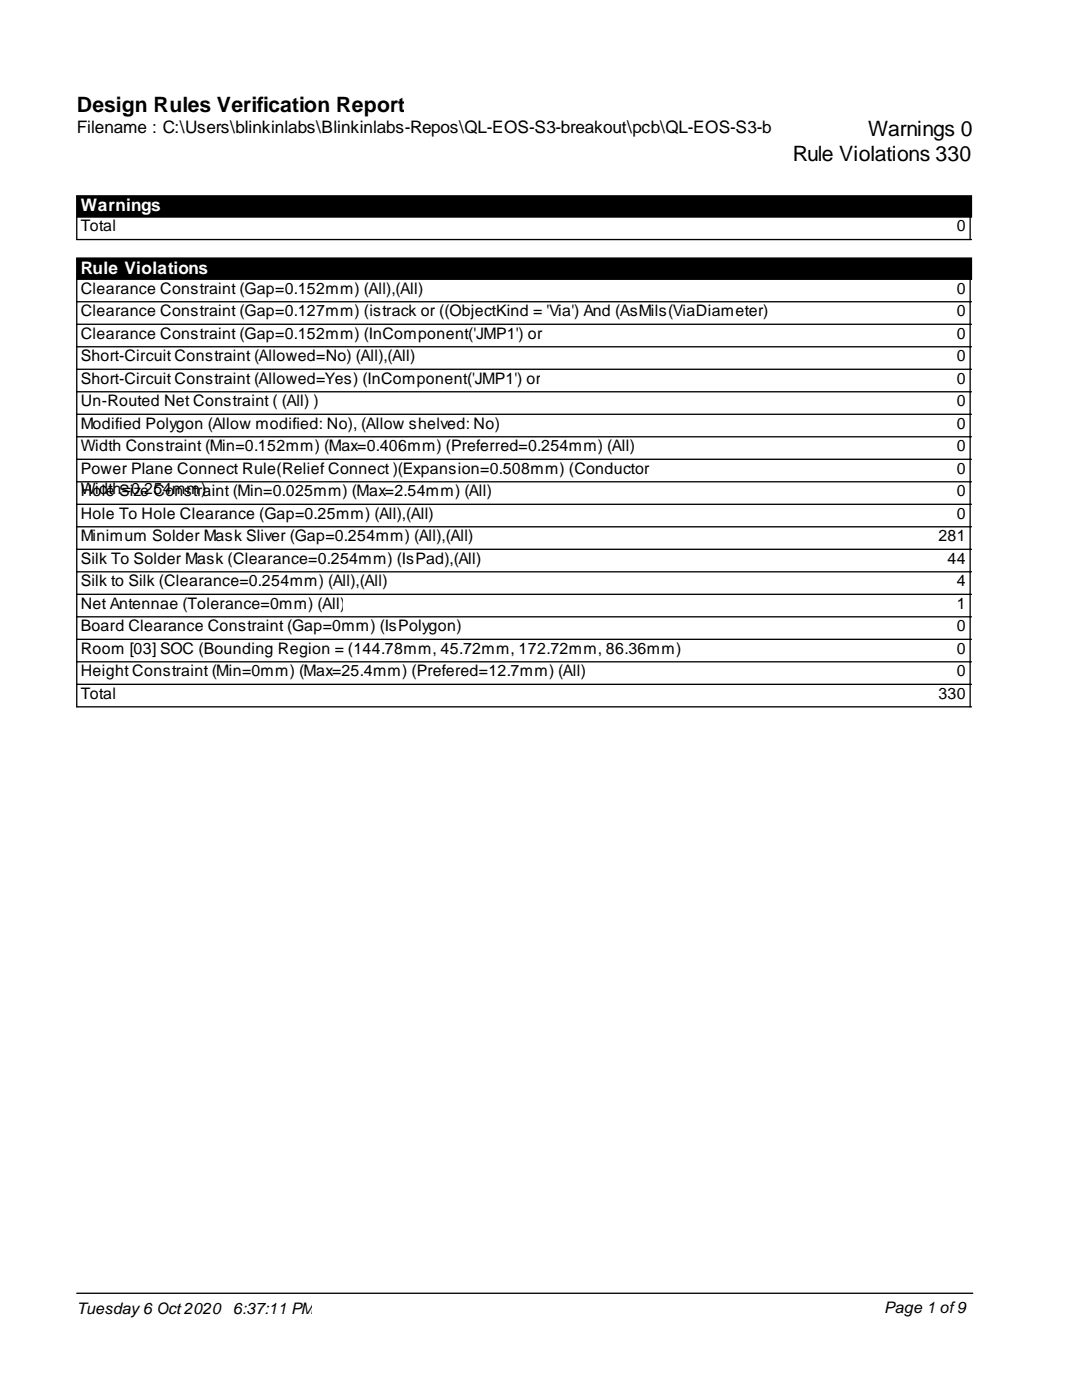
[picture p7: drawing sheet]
<svg xmlns="http://www.w3.org/2000/svg" width="216mm" height="279mm" viewBox="0 0 216 279" stroke-linecap="round" stroke-linejoin="round" font-family="sans-serif">
<defs><g id="words">
<g font-size="4.2">
<text x="15.3" y="22.3">Design Rules Verification Report</text>
<text x="173.2" y="27.1">Warnings 0</text>
<text x="158.2" y="32.1">Rule Violations 330</text>
</g>
<text font-size="3.4" x="15.3" y="26.6">Filename : C:\Users\blinkinlabs\Blinkinlabs-Repos\QL-EOS-S3-breakout\pcb\QL-EOS-S3-b</text>
<g font-size="3.4" fill="#fff">
<text x="16.1" y="42.2">Warnings</text>
<text x="16.1" y="54.6">Rule Violations</text>
</g>
<g font-size="3.2">
<text x="16.1" y="46.2">Total</text>
<text x="190.9" y="46.2">0</text>
<text x="16.1" y="58.6">Clearance Constraint (Gap=0.152mm) (All),(All)</text>
<text x="190.9" y="58.6">0</text>
<text x="16.1" y="63.1">Clearance Constraint (Gap=0.127mm) (istrack or ((ObjectKind = 'Via') And (AsMils(ViaDiameter)</text>
<text x="190.9" y="63.1">0</text>
<text x="16.1" y="67.6">Clearance Constraint (Gap=0.152mm) (InComponent('JMP1') or</text>
<text x="190.9" y="67.6">0</text>
<text x="16.1" y="72.1">Short-Circuit Constraint (Allowed=No) (All),(All)</text>
<text x="16.1" y="76.6">Short-Circuit Constraint (Allowed=Yes) (InComponent('JMP1') or</text>
<text x="190.9" y="72.1">0</text>
<text x="190.9" y="76.6">0</text>
<text x="16.1" y="81.1">Un-Routed Net Constraint ( (All) )</text>
<text x="190.9" y="81.1">0</text>
<text x="16.1" y="85.5">Modified Polygon (Allow modified: No), (Allow shelved: No)</text>
<text x="190.9" y="85.5">0</text>
<text x="16.1" y="90">Width Constraint (Min=0.152mm) (Max=0.406mm) (Preferred=0.254mm) (All)</text>
<text x="16.1" y="94.5">Power Plane Connect Rule(Relief Connect )(Expansion=0.508mm) (Conductor</text>
<text x="190.9" y="90">0</text>
<text x="190.9" y="94.5">0</text>
<text x="16.1" y="98.5">WidthSize Constraint (Min=0.025mm) (Max=2.54mm) (All)</text>
<text x="16.1" y="99">Hole =0.254mm)</text>
<text x="190.9" y="99">0</text>
<text x="16.1" y="103.5">Hole To Hole Clearance (Gap=0.25mm) (All),(All)</text>
<text x="190.9" y="103.5">0</text>
<text x="16.1" y="108">Minimum Solder Mask Sliver (Gap=0.254mm) (All),(All)</text>
<text x="16.1" y="112.5">Silk To Solder Mask (Clearance=0.254mm) (IsPad),(All)</text>
<text x="187.2" y="108">281</text>
<text x="189.1" y="112.5">44</text>
<text x="16.1" y="117">Silk to Silk (Clearance=0.254mm) (All),(All)</text>
<text x="190.9" y="117">4</text>
<text x="16.1" y="121.5">Net Antennae (Tolerance=0mm) (All)</text>
<text x="16.1" y="126">Board Clearance Constraint (Gap=0mm) (IsPolygon)</text>
<text x="190.9" y="121.5">1</text>
<text x="190.9" y="126">0</text>
<text x="16.1" y="130.5">Room [03] SOC (Bounding Region = (144.78mm, 45.72mm, 172.72mm, 86.36mm)</text>
<text x="190.9" y="130.5">0</text>
<text x="16.1" y="135">Height Constraint (Min=0mm) (Max=25.4mm) (Prefered=12.7mm) (All)</text>
<text x="190.9" y="135">0</text>
<text x="16.1" y="139.4">Total</text>
<text x="187.2" y="139.4">330</text>
<text x="15.3" y="262.3">Tuesday6 Oct2020</text>
<text x="46.5" y="262.3">6:37:11 PM</text>
<text x="176.4" y="262">Page 1 of9</text>
</g>
</g></defs>
<path d="M15.3 39.1h178.5v4.2h-178.5zM15.3 51.5h178.5v4.2h-178.5z" fill="#000" stroke="#000" stroke-width=".26"/>
<g fill="none" stroke="#000" stroke-width=".26">
<path d="M15.3 43.3v4.5h178.5M15.3 55.7v85.4h178.5M193.6 43.3v4.5M193.6 55.7v85.4M15.3 60.2h178.5M15.3 64.7h178.5M15.3 69.2h178.5M15.3 73.7h178.5M15.3 78.2h178.5M15.3 82.7h178.5M15.3 87.2h178.5M15.3 91.7h178.5"/>
<path d="M15.3 96.2h178.5M15.3 100.6h178.5M15.3 105.1h178.5M15.3 109.6h178.5M15.3 114.1h178.5M15.3 118.6h178.5M15.3 123.1h178.5M15.3 127.6h178.5M15.3 132.1h178.5M15.3 136.6h178.5M15.3 258.1h178.8"/>
</g>
<use href="#words"/>
</svg>
